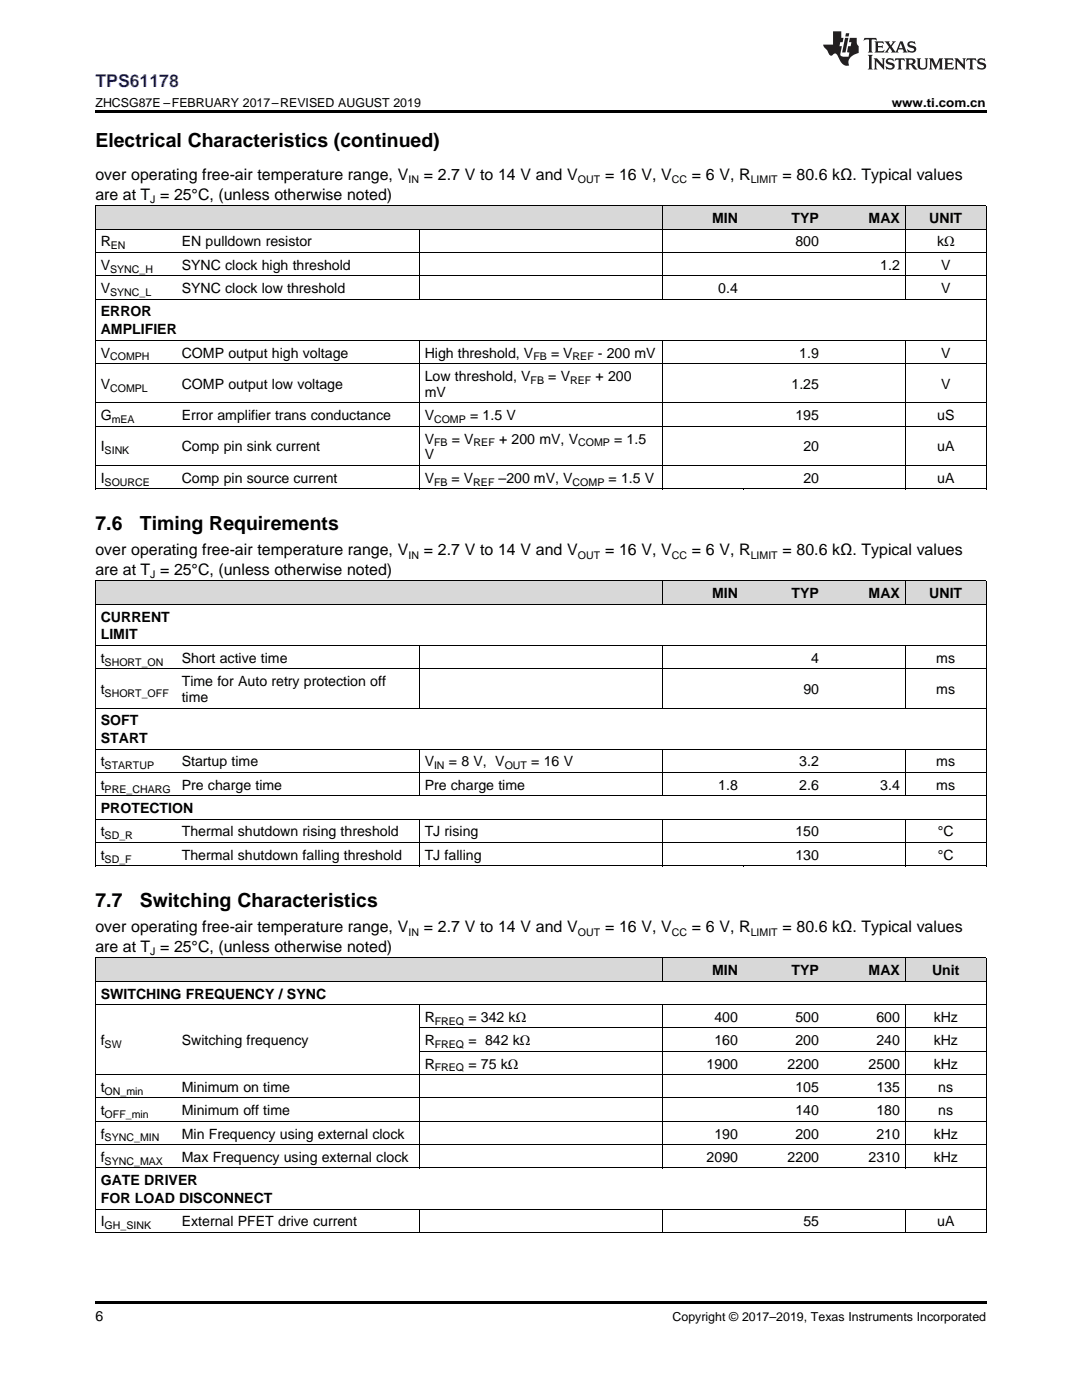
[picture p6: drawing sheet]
<svg xmlns="http://www.w3.org/2000/svg" width="216mm" height="279mm" viewBox="0 0 216 279" stroke-linecap="round" stroke-linejoin="round" font-family="sans-serif">
<defs><g id="words">
<g font-size="3.9">
<text x="19" y="29.3">Electrical Characteristics (continued)</text>
<text x="19" y="105.7">7.6</text>
<text x="27.9" y="105.7">Timing Requirements</text>
<text x="19" y="180.9">7.7</text>
<text x="27.9" y="180.9">Switching Characteristics</text>
</g>
<text font-size="3.5" fill="#00f" x="19" y="17.3">TPS61178</text>
<g font-size="3.2">
<text x="19" y="36">over operating free-air temperature range, V</text>
<text x="84.6" y="36">= 2.7 V to 14 V and V</text>
<text x="120.7" y="36">= 16 V, V</text>
<text x="138" y="36">= 6 V, R</text>
<text x="156.1" y="36">= 80.6 kΩ. Typical values</text>
<text x="19" y="39.9">are at T = 25°C, (unless otherwise noted)</text>
<text x="19" y="110.8">over operating free-air temperature range, V</text>
<text x="84.6" y="110.8">= 2.7 V to 14 V and V</text>
<text x="120.7" y="110.8">= 16 V, V</text>
<text x="138" y="110.8">= 6 V, R</text>
<text x="156.1" y="110.8">= 80.6 kΩ. Typical values</text>
<text x="19" y="114.7">are at T = 25°C, (unless otherwise noted)</text>
<text x="19" y="186.1">over operating free-air temperature range, V</text>
<text x="19" y="190">are at T = 25°C, (unless otherwise noted)</text>
<text x="84.6" y="186.1">= 2.7 V to 14 V and V</text>
<text x="120.7" y="186.1">= 16 V, V</text>
<text x="138" y="186.1">= 6 V, R</text>
<text x="156.1" y="186.1">= 80.6 kΩ. Typical values</text>
</g>
<g font-size="2.8">
<text x="142.1" y="44.5">MIN</text>
<text x="157.9" y="44.5">TYP</text>
<text x="173.3" y="44.5">MAX</text>
<text x="185.4" y="44.5">UNIT</text>
<text x="20.1" y="49.2">R</text>
<text x="20.1" y="53.8">V</text>
<text x="36.3" y="49.2">EN pulldown resistor</text>
<text x="36.3" y="53.8">SYNC clock high threshold</text>
<text x="158.7" y="49.2">800</text>
<text x="175.6" y="53.8">1.2</text>
<text x="187" y="49.2">kΩ</text>
<text x="187.8" y="53.8">V</text>
<text x="20.1" y="58.5">V</text>
<text x="36.3" y="58.5">SYNC clock low threshold</text>
<text x="143.3" y="58.5">0.4</text>
<text x="187.8" y="58.5">V</text>
<text x="20.1" y="63.1">ERROR</text>
<text x="20.1" y="66.7">AMPLIFIER</text>
<text x="20.1" y="71.4">V</text>
<text x="36.3" y="71.4">COMP output high voltage</text>
<text x="84.7" y="71.4">High threshold, V</text>
<text x="109.9" y="71.4">= V</text>
<text x="119.3" y="71.4">- 200 mV</text>
<text x="159.5" y="71.4">1.9</text>
<text x="187.8" y="71.4">V</text>
<text x="20.1" y="77.6">V</text>
<text x="36.3" y="77.6">COMP output low voltage</text>
<text x="84.7" y="76">Low threshold, V</text>
<text x="109.4" y="76">= V</text>
<text x="118.9" y="76">+ 200</text>
<text x="157.9" y="77.6">1.25</text>
<text x="187.8" y="77.6">V</text>
<text x="20.1" y="83.9">G</text>
<text x="36.3" y="83.9">Error amplifier trans conductance</text>
<text x="84.7" y="79.2">mV</text>
<text x="84.7" y="83.9">V</text>
<text x="93.8" y="83.9">= 1.5 V</text>
<text x="158.7" y="83.9">195</text>
<text x="187" y="83.9">uS</text>
<text x="84.7" y="88.5">V</text>
<text x="90.1" y="88.5">= V</text>
<text x="99.6" y="88.5">+ 200 mV, V</text>
<text x="122.6" y="88.5">= 1.5</text>
<text x="20.1" y="90.1">I</text>
<text x="36.3" y="90.1">Comp pin sink current</text>
<text x="84.7" y="91.7">V</text>
<text x="160.3" y="90.1">20</text>
<text x="187" y="90.1">uA</text>
<text x="20.1" y="96.3">I</text>
<text x="36.3" y="96.3">Comp pin source current</text>
<text x="84.7" y="96.3">V</text>
<text x="90.1" y="96.3">= V</text>
<text x="99.5" y="96.3">–200 mV, V</text>
<text x="121.4" y="96.3">= 1.5 V</text>
<text x="160.3" y="96.3">20</text>
<text x="187" y="96.3">uA</text>
<text x="142.1" y="119.4">MIN</text>
<text x="157.9" y="119.4">TYP</text>
<text x="173.3" y="119.4">MAX</text>
<text x="185.4" y="119.4">UNIT</text>
<text x="20.1" y="124">CURRENT</text>
<text x="20.1" y="127.6">LIMIT</text>
<text x="20.1" y="132.3">t</text>
<text x="36.3" y="132.3">Short active time</text>
<text x="36.3" y="136.9">Time for Auto retry protection off</text>
<text x="161.9" y="132.3">4</text>
<text x="186.8" y="132.3">ms</text>
<text x="20.1" y="138.5">t</text>
<text x="36.3" y="140.1">time</text>
<text x="160.3" y="138.5">90</text>
<text x="186.8" y="138.5">ms</text>
<text x="20.1" y="144.7">SOFT</text>
<text x="20.1" y="148.3">START</text>
<text x="20.1" y="153">t</text>
<text x="36.3" y="153">Startup time</text>
<text x="84.7" y="153">V</text>
<text x="89.6" y="153">= 8 V, V</text>
<text x="106" y="153">= 16 V</text>
<text x="159.5" y="153">3.2</text>
<text x="186.8" y="153">ms</text>
<text x="20.1" y="157.6">t</text>
<text x="36.3" y="157.6">Pre charge time</text>
<text x="84.7" y="157.6">Pre charge time</text>
<text x="143.3" y="157.6">1.8</text>
<text x="159.5" y="157.6">2.6</text>
<text x="175.6" y="157.6">3.4</text>
<text x="186.8" y="157.6">ms</text>
<text x="20.1" y="162.3">PROTECTION</text>
<text x="20.1" y="166.9">t</text>
<text x="36.3" y="166.9">Thermal shutdown rising threshold</text>
<text x="84.7" y="166.9">TJ rising</text>
<text x="158.7" y="166.9">150</text>
<text x="187.1" y="166.9">°C</text>
<text x="20.1" y="171.6">t</text>
<text x="36.3" y="171.6">Thermal shutdown falling threshold</text>
<text x="84.7" y="171.6">TJ falling</text>
<text x="158.7" y="171.6">130</text>
<text x="187.1" y="171.6">°C</text>
<text x="142.1" y="194.6">MIN</text>
<text x="157.9" y="194.6">TYP</text>
<text x="173.3" y="194.6">MAX</text>
<text x="186" y="194.6">Unit</text>
<text x="20.1" y="199.3">SWITCHING FREQUENCY / SYNC</text>
<text x="84.7" y="203.9">R</text>
<text x="93.5" y="203.9">= 342 kΩ</text>
<text x="142.6" y="203.9">400</text>
<text x="158.7" y="203.9">500</text>
<text x="174.9" y="203.9">600</text>
<text x="186.3" y="203.9">kHz</text>
<text x="20.1" y="208.6">f</text>
<text x="36.3" y="208.6">Switching frequency</text>
<text x="84.7" y="208.6">R</text>
<text x="93.5" y="208.6">= 842 kΩ</text>
<text x="142.6" y="208.6">160</text>
<text x="158.7" y="208.6">200</text>
<text x="174.9" y="208.6">240</text>
<text x="186.3" y="208.6">kHz</text>
<text x="84.7" y="213.3">R</text>
<text x="93.5" y="213.3">= 75 kΩ</text>
<text x="141" y="213.3">1900</text>
<text x="157.2" y="213.3">2200</text>
<text x="173.3" y="213.3">2500</text>
<text x="186.3" y="213.3">kHz</text>
<text x="20.1" y="217.9">t</text>
<text x="36.3" y="217.9">Minimum on time</text>
<text x="158.7" y="217.9">105</text>
<text x="174.9" y="217.9">135</text>
<text x="187.2" y="217.9">ns</text>
<text x="20.1" y="222.6">t</text>
<text x="20.1" y="227.2">f</text>
<text x="36.3" y="222.6">Minimum off time</text>
<text x="36.3" y="227.2">Min Frequency using external clock</text>
<text x="142.6" y="227.2">190</text>
<text x="158.7" y="222.6">140</text>
<text x="158.7" y="227.2">200</text>
<text x="174.9" y="222.6">180</text>
<text x="174.9" y="227.2">210</text>
<text x="186.3" y="227.2">kHz</text>
<text x="187.2" y="222.6">ns</text>
<text x="20.1" y="231.9">f</text>
<text x="36.3" y="231.9">Max Frequency using external clock</text>
<text x="141" y="231.9">2090</text>
<text x="157.2" y="231.9">2200</text>
<text x="173.3" y="231.9">2310</text>
<text x="186.3" y="231.9">kHz</text>
<text x="20.1" y="236.5">GATE DRIVER</text>
<text x="20.1" y="240.1">FOR LOAD DISCONNECT</text>
<text x="20.1" y="244.8">I</text>
<text x="36.3" y="244.8">External PFET drive current</text>
<text x="160.3" y="244.8">55</text>
<text x="187" y="244.8">uA</text>
<text x="19" y="263.6">6</text>
</g>
<g font-size="2.5">
<text x="19" y="21.4">ZHCSG87E –FEBRUARY 2017–REVISED AUGUST 2019</text>
<text x="177.9" y="21.4">www.ti.com.cn</text>
<text x="134.2" y="263.6">Copyright © 2017–2019, Texas Instruments Incorporated</text>
</g>
<g font-size="2.1">
<text x="30" y="40.5">J</text>
<text x="81.5" y="36.6">IN</text>
<text x="115.3" y="36.6">OUT</text>
<text x="134.1" y="36.6">CC</text>
<text x="149.8" y="36.6">LIMIT</text>
<text x="22.1" y="49.7">EN</text>
<text x="22" y="54.4">SYNC_H</text>
<text x="22" y="59.1">SYNC_L</text>
<text x="22" y="71.9">COMPH</text>
<text x="106.4" y="71.9">FB</text>
<text x="114.3" y="71.9">REF</text>
<text x="105.9" y="76.6">FB</text>
<text x="113.8" y="76.6">REF</text>
<text x="22" y="78.2">COMPL</text>
<text x="22.3" y="84.4">mEA</text>
<text x="86.6" y="84.4">COMP</text>
<text x="86.6" y="89.1">FB</text>
<text x="94.5" y="89.1">REF</text>
<text x="115.4" y="89.1">COMP</text>
<text x="20.9" y="90.7">SINK</text>
<text x="20.9" y="96.9">SOURCE</text>
<text x="86.6" y="96.9">FB</text>
<text x="94.4" y="96.9">REF</text>
<text x="114.3" y="96.9">COMP</text>
<text x="81.5" y="111.5">IN</text>
<text x="115.3" y="111.5">OUT</text>
<text x="134.1" y="111.5">CC</text>
<text x="149.8" y="111.5">LIMIT</text>
<text x="30" y="115.4">J</text>
<text x="20.9" y="132.8">SHORT_ON</text>
<text x="20.9" y="139.1">SHORT_OFF</text>
<text x="20.9" y="153.5">STARTUP</text>
<text x="86.6" y="153.5">IN</text>
<text x="100.7" y="153.5">OUT</text>
<text x="20.9" y="158.2">PRE_CHARG</text>
<text x="20.9" y="167.5">SD_R</text>
<text x="20.9" y="172.2">SD_F</text>
<text x="30" y="190.6">J</text>
<text x="81.5" y="186.7">IN</text>
<text x="115.3" y="186.7">OUT</text>
<text x="134.1" y="186.7">CC</text>
<text x="149.8" y="186.7">LIMIT</text>
<text x="20.9" y="209.2">SW</text>
<text x="86.7" y="204.5">FREQ</text>
<text x="86.7" y="209.2">FREQ</text>
<text x="86.7" y="213.8">FREQ</text>
<text x="20.9" y="218.5">ON_min</text>
<text x="20.9" y="223.1">OFF_min</text>
<text x="20.9" y="227.8">SYNC_MIN</text>
<text x="20.9" y="232.4">SYNC_MAX</text>
<text x="20.9" y="245.3">GH_SINK</text>
</g>
</g></defs>
<g fill="#d8d8d8">
<path d="M19 191.2h16.2v4.7h-16.2z"/>
<path d="M35.2 191.2h48.5v4.7h-48.5z"/>
<path d="M83.7 191.2h48.5v4.7h-48.5z"/>
<path d="M132.2 191.2h16.1v4.7h-16.1z"/>
<path d="M148.3 191.2h16.2v4.7h-16.2z"/>
<path d="M164.5 191.2h16.2v4.7h-16.2z"/>
<path d="M180.7 191.2h16.1v4.7h-16.1z"/>
<path d="M19 116h16.2v4.7h-16.2z"/>
<path d="M35.2 116h48.5v4.7h-48.5z"/>
<path d="M83.7 116h48.5v4.7h-48.5z"/>
<path d="M132.2 116h16.1v4.7h-16.1z"/>
<path d="M148.3 116h16.2v4.7h-16.2z"/>
<path d="M164.5 116h16.2v4.7h-16.2z"/>
<path d="M180.7 116h16.1v4.7h-16.1z"/>
<path d="M19 41.1h16.2v4.7h-16.2z"/>
<path d="M35.2 41.1h48.5v4.7h-48.5z"/>
<path d="M83.7 41.1h48.5v4.7h-48.5z"/>
<path d="M132.2 41.1h16.1v4.7h-16.1z"/>
<path d="M148.3 41.1h16.2v4.7h-16.2z"/>
<path d="M164.5 41.1h16.2v4.7h-16.2z"/>
<path d="M180.7 41.1h16.1v4.7h-16.1z"/>
</g>
<g fill="#000">
<path d="M19 22h177.8v.5h-177.8zM19 97.6h.2zM83.6 97.6h.1zM132.1 97.6h.1zM148.2 97.6h.1zM180.6 97.6h.1zM196.7 97.6h.1zM19 172.8l.2 .1zM83.6 172.8l.1 .1zM132.1 172.8l.1 .1zM148.2 172.8l.1 .1zM180.6 172.8l.1 .1z"/>
<path d="M196.7 172.8l.1 .1zM19 259.7h177.8v.5h-177.8z"/>
</g>
<g fill="none" stroke="#000" stroke-width=".2">
<path d="M19 59.7h177.8M19 55.1h177.8M19 50.4h177.8M19 45.7h177.8M19 41.1h177.8M19.1 41.1v56.5M83.6 45.8v14M132.1 41.1v18.7M180.6 41.1v18.7M196.8 41.1v56.5M19 72.6h177.8M19 67.9h177.8"/>
<path d="M83.6 68v29.6M132.1 68v29.6M180.6 68v29.6M19 97.6h177.8M19 92.9h177.8M19 85.1h177.8M19 80.4h177.8M19 115.9h177.8M19.1 116v56.9M132.1 116v4.7M180.6 116v4.7M196.8 116v56.9"/>
<path d="M19 133.5h177.8M19 128.8h177.8M19 120.6h177.8M83.6 128.9v12.5M132.1 128.9v12.5M180.6 128.9v12.5M19 158.8h177.8M19 154.2h177.8M19 149.5h177.8M19 141.3h177.8M83.6 149.5v9.4M132.1 149.5v9.4"/>
<path d="M180.6 149.5v9.4M19 172.8h177.8M19 168.2h177.8M19 163.5h177.8M83.6 163.5v9.4M132.1 163.5v9.4M180.6 163.5v9.4M19 195.8h177.8M19 191.2h177.8M19.1 191.2v54.8M132.1 191.2v4.7M180.6 191.2v4.7"/>
<path d="M196.8 191.2v54.8M19 219.1h177.8M19 214.5h177.8M19 200.5h177.8M83.6 200.5v32.7M83.7 209.8h113.1M83.7 205.2h113.1M132.1 200.5v32.7M180.6 200.5v32.7M19 233.1h177.8M19 228.4h177.8M19 223.8h177.8"/>
<path d="M19 246h177.8M19 241.3h177.8M83.6 241.4v4.6M132.1 241.4v4.6M180.6 241.4v4.6"/>
</g>
<g fill="#231f20">
<path d="M172.5 7.6l-.1 .5 .4-.2h.6v.1v2.1l-.2 .4h.9l-.2-.4v-2.1l.1-.1h.5l.5 .2-.2-.5zM174.5 8.3l.2 .3v1.5l-.2 .4h1.8l.2-.6a1.04 1.04 0 0 1-1.3 .2v-.7h.6l.3 .2v-.6l-.3 .2h-.6v-.6l.8-.1 .4 .3-.2-.5zM176.5 8.3l.9 1.1-.9 1.1h.8l-.2-.2 .4-.7 .5 .7-.2 .2h1.5l-.2-.2 .2-.4h.9l.1 .4-.2 .2h1l-.3-.3-.7-1.9h-.5l-.9 2-.8-1 .9-1h-.8l.1 .3-.4 .5-.3-.6 .1-.2zM179.7 8.6l.4 1h-.7zM181.3 8.4a.63 .63 0 0 0-.2 .7 .63 .63 0 0 0 .6 .4l.6 .2 .1 .2a.75 .75 0 0 1-.7 .4 .75 .75 0 0 1-.6-.5l.1 .7 .1-.1a1.11 1.11 0 0 0 1.5-.6 1.13 1.13 0 0 0-1.2-.8l-.1-.4a1.04 1.04 0 0 1 1.2 .2l-.2-.5-.2 .1-.4-.2zM173.2 10.9l.2 .4v2.2l-.2 .4h1l-.3-.4v-2.2l.3-.4zM174.3 11.6l.3 .4v1.5l-.3 .4h.8l-.2-.4v-1.3l1.5 1.7v-1.9l.2-.4h-.7l.2 .4v.9l-1.1-1.3zM177 11.8a.62 .62 0 0 0-.2 .7 .62 .62 0 0 0 .6 .4l.6 .1 .1 .3a.76 .76 0 0 1-.7 .3 .76 .76 0 0 1-.7-.4l.2 .7 .1-.1a1.11 1.11 0 0 0 1.5-.6 1.13 1.13 0 0 0-1.2-.8l-.1-.4a1.04 1.04 0 0 1 1.2 .2l-.2-.6-.2 .1-.5-.1zM178.7 11.6l-.2 .6a.61 .61 0 0 1 .8-.3v1.6l-.2 .4h.9l-.2-.4v-1.6a.63 .63 0 0 1 .7 .3l-.1-.6zM180.6 11.6l.3 .4v1.5l-.3 .4h1l-.2-.2-.1-.8 .6 .2a.76 .76 0 0 0 1.2 .7l-1-1a.58 .58 0 0 0 .6-.5 .58 .58 0 0 0-.5-.6zM181.4 11.9h.1a.45 .45 0 0 1 .5 .1 .45 .45 0 0 1 .1 .5l-.8 .2zM182.9 11.6l.2 .2a2.17 2.17 0 0 0 .3 1.9 .99 .99 0 0 0 1.6-.6v-1.1l.2-.4h-.7l.2 .2a1.92 1.92 0 0 1-.2 1.8 .6 .6 0 0 1-.9-.5v-1.1l.2-.4zM185.4 11.6l.2 .4v1.5l-.2 .4h.7l-.2-.4v-1.4l.8 1.8 .8-1.8v1.4l-.2 .4h.9l-.2-.4v-1.5l.2-.4h-.8l-.6 1.5-.6-1.5zM188.4 11.6l.2 .4v1.5l-.2 .4h1.8l.1-.6a1.04 1.04 0 0 1-1.2 .1v-.6h.5l.4 .2v-.6l-.4 .2h-.5v-.7h.8l.3 .3-.1-.6zM190.5 11.6l.2 .4v1.5l-.2 .4h.7l-.2-.4v-1.3l1.5 1.7v-1.9l.2-.4h-.7l.2 .4v.9l-1.1-1.3zM192.9 11.6l-.1 .6a.61 .61 0 0 1 .7-.3l.1 1.6-.3 .4h1l-.3-.4 .1-1.6a.63 .63 0 0 1 .7 .3l-.1-.6zM195.2 11.8a.62 .62 0 0 0-.2 .7 .62 .62 0 0 0 .6 .4l.6 .1 .1 .3a.76 .76 0 0 1-.7 .3 .76 .76 0 0 1-.6-.4l.1 .7 .1-.1a1.11 1.11 0 0 0 1.6-.6 1.13 1.13 0 0 0-1.3-.8l-.1-.4a1.04 1.04 0 0 1 1.2 .2l-.1-.6-.2 .1-.5-.1z"/>
<path d="M166.2 6.3v2.6h-1.9v.4l.8 .9a.91 .91 0 0 0 1 .8 .56 .56 0 0 1 .5-.3 .56 .56 0 0 1 .5 .3l.4 .8a1.53 1.53 0 0 0 1.9 1.2 1.54 1.54 0 0 1 1-2.1l.9-.3v-1.4a1.52 1.52 0 0 1-.4-1.6h-1.3l-.2 .8h.5l-.2 .8h-.5l-.1 1v.2l.4 .1-.2 .8a1.93 1.93 0 0 1-1.6-.3l.3-1.8h-.5l.2-.8h.4l.2-.8h-.4v-1.3zM168.6 7.6l-.6 2.9h.7l.6-2.9zM168.8 6.6l-.1 .7h.6l.2-.7z"/>
</g>
<use href="#words"/>
</svg>
